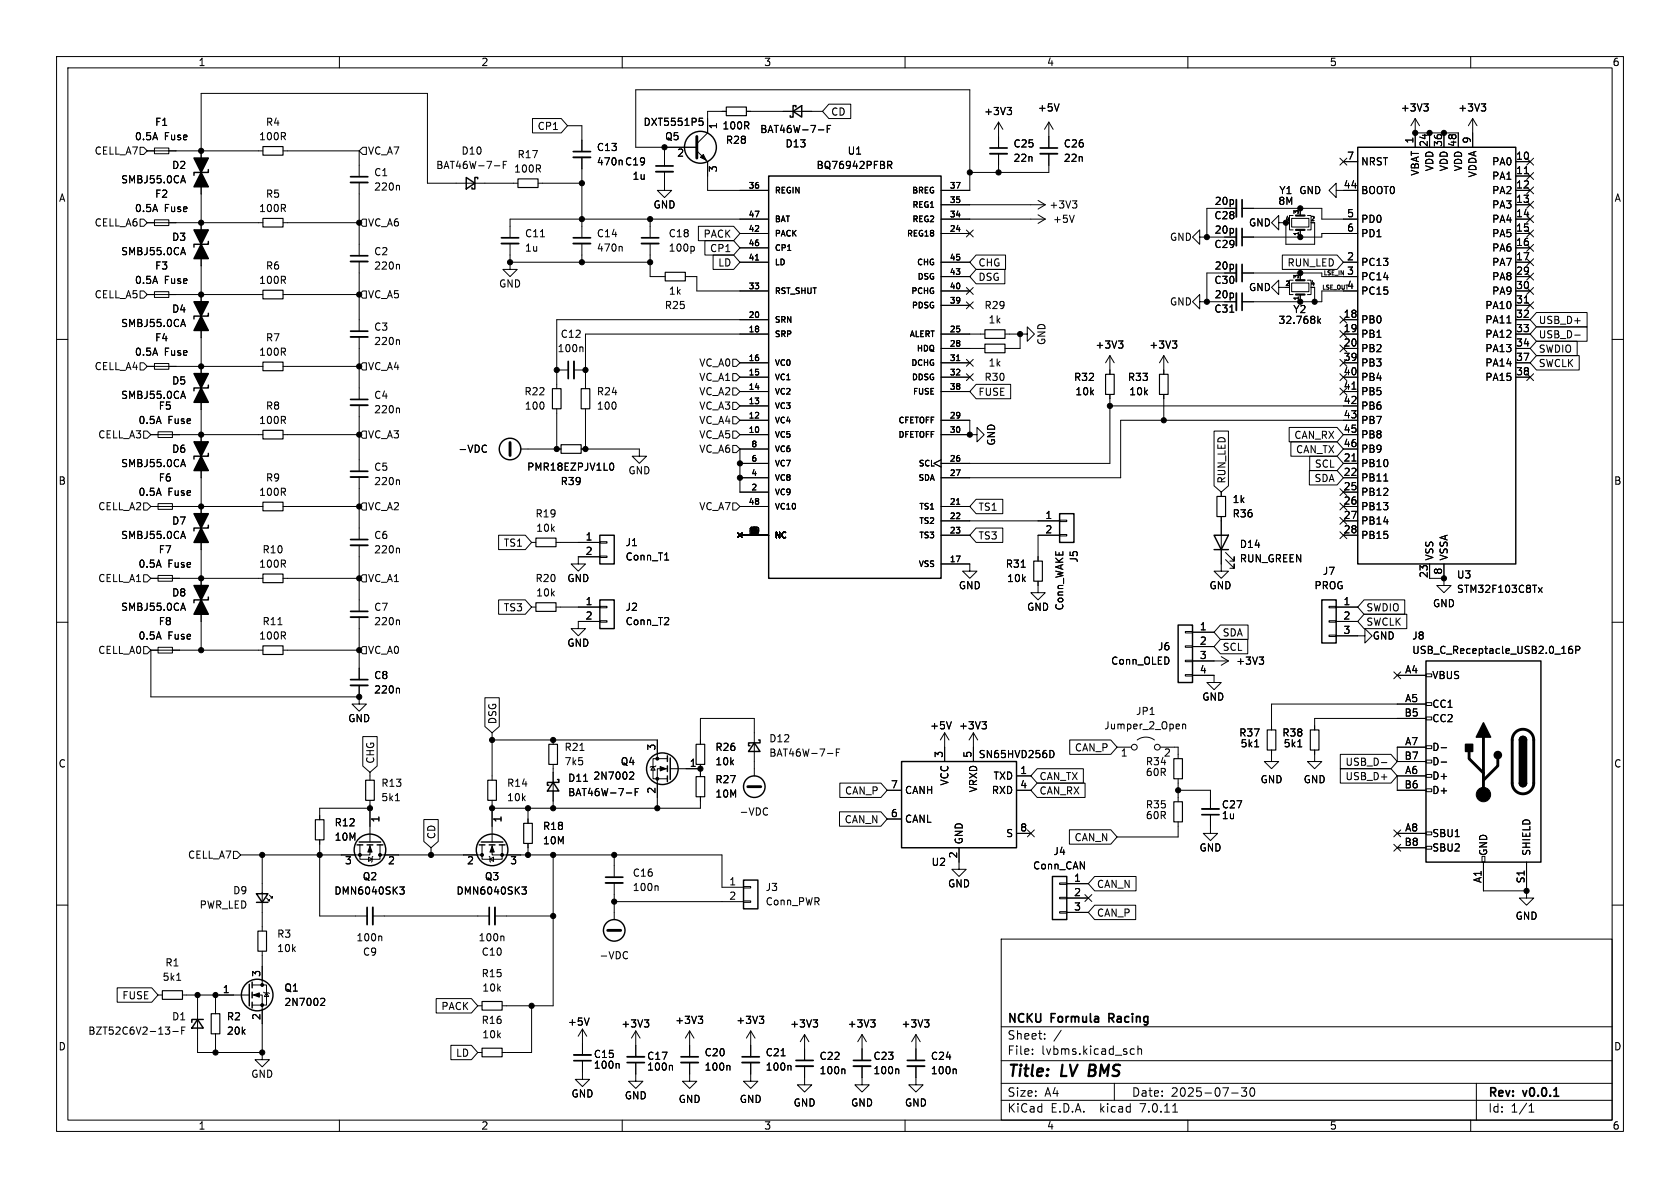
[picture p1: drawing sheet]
<svg xmlns="http://www.w3.org/2000/svg" width="297mm" height="210mm" viewBox="0 0 297 210" stroke-linecap="round" stroke-linejoin="round" font-family="sans-serif">
<defs><g id="words">
<g font-size="2.8">
<text x="178" y="190.9">Title:</text>
<text x="187.7" y="190.9">LV BMS</text>
</g>
<g font-size="2.1">
<text x="178" y="184">Sheet:</text>
<text x="178" y="181.2">NCKU</text>
<text x="185.9" y="181.2">Formula</text>
<text x="196.7" y="181.2">Racing</text>
<text x="178" y="186.7">File:</text>
<text x="184.1" y="186.7">lvbms.kicad_sch</text>
<text x="178" y="196.9">KiCad</text>
<text x="178" y="194.1">Size:</text>
<text x="184.7" y="194.1">A4</text>
<text x="185.7" y="196.9">E.D.A.</text>
<text x="194.6" y="196.9">kicad</text>
<text x="200" y="194.1">Date:</text>
<text x="201.8" y="196.9">7.0.11</text>
<text x="207" y="194.1">2025-07-30</text>
<text x="263" y="194.3">Rev:</text>
<text x="263" y="196.9">Id:</text>
<text x="267.1" y="196.9">1/1</text>
<text x="269.4" y="194.3">v0.0.1</text>
</g>
<g font-size="1.8">
<text x="35" y="11.9">1</text>
<text x="85" y="11.9">2</text>
<text x="135" y="11.9">3</text>
<text x="185" y="11.9">4</text>
<text x="235" y="11.9">5</text>
<text x="285" y="11.9">6</text>
<text x="27.3" y="22.5">F1</text>
<text x="46.9" y="22.5">R4</text>
<text x="94.9" y="23.2">CP1</text>
<text x="113.7" y="22.5">DXT5551P5</text>
<text x="127.1" y="22.9" transform="rotate(-90 127.1 22.9)">1</text>
<text x="127.6" y="23.1">100R</text>
<text x="134.3" y="23.7">BAT46W-7-F</text>
<text x="146.8" y="20.6">CD</text>
<text x="173.9" y="20.5">+3V3</text>
<text x="183.4" y="19.9">+5V</text>
<text x="247.5" y="19.9">+3V3</text>
<text x="257.7" y="19.9">+3V3</text>
<text x="16.6" y="27.5">CELL_A7</text>
<text x="23.8" y="25">0.5A</text>
<text x="29" y="25">Fuse</text>
<text x="45.7" y="25">100R</text>
<text x="65" y="27.5">VC_A7</text>
<text x="81.5" y="27.5">D10</text>
<text x="91.4" y="28.2">R17</text>
<text x="105.4" y="29.4">470n C19</text>
<text x="105.4" y="26.9">C13</text>
<text x="117.5" y="25">Q5</text>
<text x="119.6" y="28">2</text>
<text x="128.2" y="25.6">R28</text>
<text x="138.8" y="26.3">D13</text>
<text x="149.8" y="27.5">U1</text>
<text x="179.1" y="26.3">C25</text>
<text x="179.1" y="28.8">22n</text>
<text x="188" y="26.3">C26</text>
<text x="188" y="28.8">22n</text>
<text x="238.1" y="28.3">7</text>
<text x="240.5" y="29.4">NRST</text>
<text x="249.9" y="25.5" transform="rotate(-90 249.9 25.5)">1</text>
<text x="252.5" y="26.1" transform="rotate(-90 252.5 26.1)">24</text>
<text x="255" y="26.1" transform="rotate(-90 255 26.1)">36</text>
<text x="257.6" y="26.1" transform="rotate(-90 257.6 26.1)">48</text>
<text x="260.1" y="25.5" transform="rotate(-90 260.1 25.5)">9</text>
<text x="263.7" y="29.4">PA0</text>
<text x="267.9" y="28.3">10</text>
<text x="10.3" y="35.9">A</text>
<text x="21.3" y="32.6">SMBJ55.0CA</text>
<text x="27.3" y="35.2">F2</text>
<text x="30.3" y="30.1">D2</text>
<text x="46.9" y="35.2">R5</text>
<text x="66" y="31.3">C1</text>
<text x="66" y="33.9">220n</text>
<text x="77" y="30.1">BAT46W-7-F</text>
<text x="90.8" y="30.7">100R</text>
<text x="111.7" y="32">1u</text>
<text x="127.1" y="30.6" transform="rotate(-90 127.1 30.6)">3</text>
<text x="144.3" y="30.1">BQ76942PFBR</text>
<text x="226.1" y="34.5">Y1</text>
<text x="229.6" y="34.5">GND</text>
<text x="237.4" y="33.4">44</text>
<text x="240.5" y="34.5">BOOT0</text>
<text x="251.1" y="31.2" transform="rotate(-90 251.1 31.2)">VBAT</text>
<text x="253.6" y="30.4" transform="rotate(-90 253.6 30.4)">VDD</text>
<text x="256.1" y="30.4" transform="rotate(-90 256.1 30.4)">VDD</text>
<text x="258.7" y="30.4" transform="rotate(-90 258.7 30.4)">VDD</text>
<text x="261.2" y="31.5" transform="rotate(-90 261.2 31.5)">VDDA</text>
<text x="263.7" y="32">PA1</text>
<text x="263.7" y="34.5">PA2</text>
<text x="267.9" y="30.9">11</text>
<text x="267.9" y="33.4">12</text>
<text x="267.9" y="35.9">13</text>
<text x="285.3" y="35.9">A</text>
<text x="16.6" y="40.2">CELL_A6</text>
<text x="23.8" y="37.7">0.5A</text>
<text x="29" y="37.7">Fuse</text>
<text x="45.7" y="37.7">100R</text>
<text x="65" y="40.2">VC_A6</text>
<text x="115.4" y="37.1">GND</text>
<text x="185.4" y="37.1">+3V3</text>
<text x="186.1" y="39.6">+5V</text>
<text x="214.6" y="39">C28</text>
<text x="214.6" y="36.4">20p</text>
<text x="214.6" y="41.5">20p</text>
<text x="220.7" y="40.2">GND</text>
<text x="225.9" y="36.4">8M</text>
<text x="238.1" y="38.5">5</text>
<text x="238.1" y="41">6</text>
<text x="240.5" y="39.6">PD0</text>
<text x="263.7" y="37.1">PA3</text>
<text x="263.7" y="39.6">PA4</text>
<text x="267.9" y="38.5">14</text>
<text x="267.9" y="41">15</text>
<text x="21.3" y="45.3">SMBJ55.0CA</text>
<text x="27.3" y="47.9">F3</text>
<text x="30.3" y="42.8">D3</text>
<text x="46.9" y="47.9">R6</text>
<text x="66" y="45.3">C2</text>
<text x="66" y="47.9">220n</text>
<text x="92.7" y="44.7">1u</text>
<text x="92.7" y="42.1">C11</text>
<text x="105.4" y="44.7">470n</text>
<text x="105.4" y="42.1">C14</text>
<text x="118.1" y="44.7">100p</text>
<text x="118.1" y="42.1">C18</text>
<text x="124.3" y="42.2">PACK</text>
<text x="125.4" y="44.8">CP1</text>
<text x="126.9" y="47.3">LD</text>
<text x="172.9" y="47.3">CHG</text>
<text x="206.7" y="42.8">GND</text>
<text x="214.6" y="44">C29</text>
<text x="214.6" y="47.9">20p</text>
<text x="227.5" y="47.3">RUN_LED</text>
<text x="238.1" y="46.1">2</text>
<text x="240.5" y="47.2">PC13</text>
<text x="240.5" y="42.1">PD1</text>
<text x="263.7" y="42.1">PA5</text>
<text x="263.7" y="44.7">PA6</text>
<text x="263.7" y="47.2">PA7</text>
<text x="267.9" y="43.6">16</text>
<text x="267.9" y="46.1">17</text>
<text x="16.6" y="52.9">CELL_A5</text>
<text x="23.8" y="50.4">0.5A</text>
<text x="29" y="50.4">Fuse</text>
<text x="45.7" y="50.4">100R</text>
<text x="65" y="52.9">VC_A5</text>
<text x="88.1" y="51">GND</text>
<text x="118.2" y="52.3">1k</text>
<text x="172.9" y="49.8">DSG</text>
<text x="214.6" y="50.4">C30</text>
<text x="214.6" y="52.9">20p</text>
<text x="220.7" y="51.7">GND</text>
<text x="238.1" y="48.6">3</text>
<text x="238.1" y="51.2">4</text>
<text x="240.5" y="49.8">PC14</text>
<text x="240.5" y="52.3">PC15</text>
<text x="263.7" y="49.8">PA8</text>
<text x="263.7" y="52.3">PA9</text>
<text x="267.9" y="48.6">29</text>
<text x="267.9" y="51.2">30</text>
<text x="267.9" y="53.7">31</text>
<text x="21.3" y="58">SMBJ55.0CA</text>
<text x="30.3" y="55.5">D4</text>
<text x="66" y="58.7">C3</text>
<text x="99" y="59.9">C12</text>
<text x="117.4" y="54.8">R25</text>
<text x="173.9" y="54.8">R29</text>
<text x="174.7" y="57.4">1k</text>
<text x="206.7" y="54.2">GND</text>
<text x="214.6" y="55.5">C31</text>
<text x="225.9" y="57.5">32.768k</text>
<text x="228.5" y="55.5">Y2</text>
<text x="237.4" y="56.3">18</text>
<text x="237.4" y="58.8">19</text>
<text x="240.5" y="57.4">PB0</text>
<text x="240.5" y="59.9">PB1</text>
<text x="262.5" y="54.8">PA10</text>
<text x="262.5" y="57.4">PA11</text>
<text x="262.5" y="59.9">PA12</text>
<text x="267.9" y="56.3">32</text>
<text x="267.9" y="58.8">33</text>
<text x="271.9" y="57.5">USB_D+</text>
<text x="16.6" y="65.6">CELL_A4</text>
<text x="23.8" y="63.1">0.5A</text>
<text x="27.3" y="60.6">F4</text>
<text x="29" y="63.1">Fuse</text>
<text x="45.7" y="63.1">100R</text>
<text x="46.9" y="60.6">R7</text>
<text x="65" y="65.6">VC_A4</text>
<text x="66" y="61.2">220n</text>
<text x="98.5" y="62.5">100n</text>
<text x="123.5" y="65">VC_A0</text>
<text x="174.7" y="65">1k</text>
<text x="185" y="61.1" transform="rotate(-90 185 61.1)">GND</text>
<text x="193.6" y="61.8">+3V3</text>
<text x="203.1" y="61.8">+3V3</text>
<text x="237.4" y="61.3">20</text>
<text x="237.4" y="63.9">39</text>
<text x="240.5" y="62.5">PB2</text>
<text x="240.5" y="65">PB3</text>
<text x="262.5" y="62.5">PA13</text>
<text x="262.5" y="65">PA14</text>
<text x="267.9" y="61.3">34</text>
<text x="267.9" y="63.9">37</text>
<text x="271.9" y="65.1">SWCLK</text>
<text x="271.9" y="62.5">SWDIO</text>
<text x="271.9" y="60">USB_D-</text>
<text x="21.3" y="70.7">SMBJ55.0CA</text>
<text x="30.3" y="68.2">D5</text>
<text x="66" y="70.7">C4</text>
<text x="92.6" y="70.1">R22</text>
<text x="105.4" y="70.1">R24</text>
<text x="123.5" y="67.5">VC_A1</text>
<text x="123.5" y="70.1">VC_A2</text>
<text x="172.9" y="70.2">FUSE</text>
<text x="173.9" y="67.5">R30</text>
<text x="189.8" y="67.5">R32</text>
<text x="190" y="70.1">10k</text>
<text x="199.3" y="67.5">R33</text>
<text x="199.5" y="70.1">10k</text>
<text x="237.4" y="66.4">40</text>
<text x="237.4" y="69">41</text>
<text x="237.4" y="71.5">42</text>
<text x="240.5" y="67.5">PB4</text>
<text x="240.5" y="70.1">PB5</text>
<text x="262.5" y="67.5">PA15</text>
<text x="267.9" y="66.4">38</text>
<text x="17.3" y="77.7">CELL_A3</text>
<text x="24.4" y="75.2">0.5A</text>
<text x="28" y="72.6">F5</text>
<text x="29.7" y="75.2">Fuse</text>
<text x="45.7" y="75.2">100R</text>
<text x="46.9" y="72.6">R8</text>
<text x="65" y="77.7">VC_A3</text>
<text x="66" y="73.3">220n</text>
<text x="92.7" y="72.6">100</text>
<text x="105.4" y="72.6">100</text>
<text x="123.5" y="72.6">VC_A3</text>
<text x="123.5" y="77.7">VC_A5</text>
<text x="123.5" y="75.2">VC_A4</text>
<text x="228.7" y="77.8">CAN_RX</text>
<text x="237.4" y="74">43</text>
<text x="237.4" y="76.6">45</text>
<text x="240.5" y="72.6">PB6</text>
<text x="240.5" y="75.2">PB7</text>
<text x="240.5" y="77.7">PB8</text>
<text x="21.3" y="82.8">SMBJ55.0CA</text>
<text x="30.3" y="80.2">D6</text>
<text x="66" y="83.4">C5</text>
<text x="80.9" y="80.2">-VDC</text>
<text x="93.1" y="83.4">PMR18EZPJV1L0</text>
<text x="123.5" y="80.2">VC_A6</text>
<text x="176.1" y="78.9" transform="rotate(-90 176.1 78.9)">GND</text>
<text x="229" y="80.3">CAN_TX</text>
<text x="232.4" y="82.9">SCL</text>
<text x="237.4" y="81.7">21</text>
<text x="237.4" y="79.1">46</text>
<text x="240.5" y="82.8">PB10</text>
<text x="240.5" y="80.2">PB9</text>
<text x="10.3" y="85.9">B</text>
<text x="24.4" y="87.9">0.5A</text>
<text x="28" y="85.3">F6</text>
<text x="29.7" y="87.9">Fuse</text>
<text x="45.7" y="87.9">100R</text>
<text x="46.9" y="85.3">R9</text>
<text x="66" y="86">220n</text>
<text x="99" y="86">R39</text>
<text x="111" y="84">GND</text>
<text x="216.9" y="85.6" transform="rotate(-90 216.9 85.6)">RUN_LED</text>
<text x="217.8" y="89.1">1k</text>
<text x="232.3" y="85.4">SDA</text>
<text x="237.4" y="84.2">22</text>
<text x="237.4" y="86.7">25</text>
<text x="237.4" y="89.3">26</text>
<text x="240.5" y="85.3">PB11</text>
<text x="240.5" y="87.9">PB12</text>
<text x="285.3" y="85.9">B</text>
<text x="17.3" y="90.4">CELL_A2</text>
<text x="21.3" y="95.5">SMBJ55.0CA</text>
<text x="30.3" y="92.9">D7</text>
<text x="65" y="90.4">VC_A2</text>
<text x="66" y="95.5">C6</text>
<text x="94.6" y="91.7">R19</text>
<text x="94.7" y="94.2">10k</text>
<text x="103.4" y="95.6">1</text>
<text x="123.5" y="90.4">VC_A7</text>
<text x="172.9" y="90.5">TS1</text>
<text x="172.9" y="95.6">TS3</text>
<text x="184.7" y="91.8">1</text>
<text x="184.7" y="94.4">2</text>
<text x="217.8" y="91.7">R36</text>
<text x="237.4" y="91.8">27</text>
<text x="237.4" y="94.4">28</text>
<text x="240.5" y="90.4">PB13</text>
<text x="240.5" y="92.9">PB14</text>
<text x="240.5" y="95.5">PB15</text>
<text x="24.4" y="100.6">0.5A</text>
<text x="28" y="98">F7</text>
<text x="29.7" y="100.6">Fuse</text>
<text x="45.7" y="100.6">100R</text>
<text x="46.3" y="98">R10</text>
<text x="66" y="98">220n</text>
<text x="89" y="96.8">TS1</text>
<text x="103.4" y="98.2">2</text>
<text x="110.5" y="96.7">J1</text>
<text x="110.5" y="99.3">Conn_T1</text>
<text x="177.7" y="100.6">R31</text>
<text x="190.7" y="99.5" transform="rotate(-90 190.7 99.5)">J5</text>
<text x="219.1" y="99.6">RUN_GREEN</text>
<text x="219.1" y="97.1">D14</text>
<text x="233.8" y="101.8">J7</text>
<text x="253.6" y="99.2" transform="rotate(-90 253.6 99.2)">VSS</text>
<text x="255" y="101.7" transform="rotate(-90 255 101.7)">8</text>
<text x="256.1" y="99.2" transform="rotate(-90 256.1 99.2)">VSSA</text>
<text x="17.3" y="103.1">CELL_A1</text>
<text x="30.3" y="105.6">D8</text>
<text x="65" y="103.1">VC_A1</text>
<text x="94.6" y="103.1">R20</text>
<text x="94.7" y="105.6">10k</text>
<text x="100.2" y="103.1">GND</text>
<text x="103.4" y="107.1">1</text>
<text x="169.4" y="104.4">GND</text>
<text x="178" y="103.1">10k</text>
<text x="213.7" y="104.4">GND</text>
<text x="232.3" y="104.4">PROG</text>
<text x="237.4" y="107.1">1</text>
<text x="252.5" y="102.3" transform="rotate(-90 252.5 102.3)">23</text>
<text x="253.2" y="107.5">GND</text>
<text x="257.5" y="102.5">U3</text>
<text x="257.5" y="105">STM32F103C8Tx</text>
<text x="21.3" y="108.2">SMBJ55.0CA</text>
<text x="24.4" y="113.3">0.5A</text>
<text x="28" y="110.7">F8</text>
<text x="29.7" y="113.3">Fuse</text>
<text x="45.7" y="113.3">100R</text>
<text x="46.3" y="110.7">R11</text>
<text x="66" y="108.2">C7</text>
<text x="66" y="110.7">220n</text>
<text x="89" y="108.3">TS3</text>
<text x="103.4" y="109.6">2</text>
<text x="110.5" y="108.2">J2</text>
<text x="110.5" y="110.7">Conn_T2</text>
<text x="181.5" y="108.2">GND</text>
<text x="188.2" y="108" transform="rotate(-90 188.2 108)">Conn_WAKE</text>
<text x="212" y="111.5">1</text>
<text x="216.1" y="112.7">SDA</text>
<text x="237.4" y="109.6">2</text>
<text x="237.4" y="112.1">3</text>
<text x="241.5" y="110.8">SWCLK</text>
<text x="241.5" y="108.3">SWDIO</text>
<text x="242.6" y="113.3">GND</text>
<text x="249.6" y="113.3">J8</text>
<text x="17.3" y="115.8">CELL_A0</text>
<text x="65" y="115.8">VC_A0</text>
<text x="100.2" y="114.5">GND</text>
<text x="196.3" y="117.7">Conn_OLED</text>
<text x="204.6" y="115.2">J6</text>
<text x="212" y="114">2</text>
<text x="212" y="116.6">3</text>
<text x="212" y="119.1">4</text>
<text x="216.1" y="115.3">SCL</text>
<text x="218.4" y="117.7">+3V3</text>
<text x="248.3" y="119.1">A4</text>
<text x="249.6" y="115.8">USB_C_Receptacle_USB2.0_16P</text>
<text x="66" y="120.2">C8</text>
<text x="66" y="122.8">220n</text>
<text x="212.5" y="124.1">GND</text>
<text x="248.3" y="124.2">A5</text>
<text x="253.1" y="120.2">VBUS</text>
<text x="253.1" y="125.3">CC1</text>
<text x="61.5" y="127.9">GND</text>
<text x="87.9" y="128.1" transform="rotate(-90 87.9 128.1)">DSG</text>
<text x="135.9" y="131.4">D12</text>
<text x="164.3" y="129.1">+5V</text>
<text x="169.4" y="129.1">+3V3</text>
<text x="195.1" y="129.1">Jumper_2_Open</text>
<text x="200.7" y="126.6">JP1</text>
<text x="219" y="130.4">R37</text>
<text x="226.6" y="130.4">R38</text>
<text x="248.2" y="126.7">B5</text>
<text x="248.3" y="131.8">A7</text>
<text x="253.1" y="127.9">CC2</text>
<text x="10.3" y="135.9">C</text>
<text x="66.4" y="135.1" transform="rotate(-90 66.4 135.1)">CHG</text>
<text x="99.7" y="135.5">7k5</text>
<text x="99.7" y="132.9">R21</text>
<text x="109.6" y="135.5">Q4</text>
<text x="116" y="132.8" transform="rotate(-90 116 132.8)">3</text>
<text x="121.8" y="135.6">1</text>
<text x="126.4" y="135.5">10k</text>
<text x="126.4" y="132.9">R26</text>
<text x="135.9" y="134">BAT46W-7-F</text>
<text x="166.8" y="134.1" transform="rotate(-90 166.8 134.1)">3</text>
<text x="171.8" y="134.1" transform="rotate(-90 171.8 134.1)">5</text>
<text x="172.9" y="134.2">SN65HVD256D</text>
<text x="180.3" y="136.9">1</text>
<text x="189.9" y="133">CAN_P</text>
<text x="198" y="134.1">1</text>
<text x="202.5" y="135.5">R34</text>
<text x="202.5" y="137.4">60R</text>
<text x="205.7" y="134.1">2</text>
<text x="219.2" y="132.3">5k1</text>
<text x="226.8" y="132.3">5k1</text>
<text x="237.8" y="135.6">USB_D-</text>
<text x="248.2" y="134.4">B7</text>
<text x="248.3" y="136.9">A6</text>
<text x="253.1" y="132.9">D-</text>
<text x="253.1" y="135.5">D-</text>
<text x="285.3" y="135.9">C</text>
<text x="67.3" y="141.8">5k1</text>
<text x="67.3" y="139.3">R13</text>
<text x="89.5" y="141.8">10k</text>
<text x="89.5" y="139.3">R14</text>
<text x="100.3" y="140.9">BAT46W-7-F</text>
<text x="100.3" y="138.4">D11</text>
<text x="104.8" y="138">2N7002</text>
<text x="116" y="140.4" transform="rotate(-90 116 140.4)">2</text>
<text x="126.4" y="138.7">R27</text>
<text x="126.4" y="141.2">10M</text>
<text x="149.3" y="140.7">CAN_P</text>
<text x="157.4" y="139.4">7</text>
<text x="159.9" y="140.6">CANH</text>
<text x="167.9" y="139" transform="rotate(-90 167.9 139)">VCC</text>
<text x="172.9" y="140.2" transform="rotate(-90 172.9 140.2)">VRXD</text>
<text x="175.2" y="140.6">RXD</text>
<text x="175.5" y="138">TXD</text>
<text x="180.3" y="139.4">4</text>
<text x="183.7" y="140.7">CAN_RX</text>
<text x="183.7" y="138.1">CAN_TX</text>
<text x="202.5" y="143.1">R35</text>
<text x="215.9" y="143.1">C27</text>
<text x="222.8" y="138.7">GND</text>
<text x="230.4" y="138.7">GND</text>
<text x="237.8" y="138.1">USB_D+</text>
<text x="248.2" y="139.4">B6</text>
<text x="253.1" y="138">D+</text>
<text x="253.1" y="140.6">D+</text>
<text x="59.1" y="146.3">R12</text>
<text x="59.1" y="148.8">10M</text>
<text x="67.4" y="145.5" transform="rotate(-90 67.4 145.5)">1</text>
<text x="77.2" y="148.4" transform="rotate(-90 77.2 148.4)">CD</text>
<text x="89" y="145.5" transform="rotate(-90 89 145.5)">1</text>
<text x="95.9" y="146.9">R18</text>
<text x="95.9" y="149.5">10M</text>
<text x="130.6" y="144.4">-VDC</text>
<text x="149.2" y="145.7">CAN_N</text>
<text x="157.4" y="144.5">6</text>
<text x="159.9" y="145.6">CANL</text>
<text x="170.4" y="149.4" transform="rotate(-90 170.4 149.4)">GND</text>
<text x="177.8" y="148.2">S</text>
<text x="180.3" y="147.1">8</text>
<text x="189.9" y="148.9">CAN_N</text>
<text x="202.5" y="145">60R</text>
<text x="215.9" y="145">1u</text>
<text x="248.2" y="149.6">B8</text>
<text x="248.3" y="147.1">A8</text>
<text x="253.1" y="148.2">SBU1</text>
<text x="33.1" y="152">CELL_A7</text>
<text x="60.9" y="153.1">3</text>
<text x="64" y="155.8">Q2</text>
<text x="68.5" y="153.1">2</text>
<text x="82.5" y="153.1">2</text>
<text x="85.6" y="155.8">Q3</text>
<text x="90.1" y="153.1">3</text>
<text x="111.8" y="155.2">C16</text>
<text x="164.6" y="153.3">U2</text>
<text x="169.3" y="151.8" transform="rotate(-90 169.3 151.8)">2</text>
<text x="182.5" y="153.9">Conn_CAN</text>
<text x="186.1" y="151.4">J4</text>
<text x="189.8" y="156">1</text>
<text x="212" y="150.7">GND</text>
<text x="253.1" y="150.7">SBU2</text>
<text x="263.1" y="151.4" transform="rotate(-90 263.1 151.4)">GND</text>
<text x="270.7" y="151.4" transform="rotate(-90 270.7 151.4)">SHIELD</text>
<text x="35.2" y="160.8">PWR_LED</text>
<text x="41.1" y="158.3">D9</text>
<text x="59" y="158.3">DMN6040SK3</text>
<text x="80.6" y="158.3">DMN6040SK3</text>
<text x="111.8" y="157.7">100n</text>
<text x="128.8" y="156.6">1</text>
<text x="128.8" y="159.1">2</text>
<text x="135.3" y="157.7">J3</text>
<text x="135.3" y="160.2">Conn_PWR</text>
<text x="167.5" y="157.1">GND</text>
<text x="189.8" y="158.5">2</text>
<text x="189.8" y="161">3</text>
<text x="193.8" y="157.2">CAN_N</text>
<text x="262" y="156.2" transform="rotate(-90 262 156.2)">A1</text>
<text x="269.6" y="156.3" transform="rotate(-90 269.6 156.3)">S1</text>
<text x="48.9" y="166">R3</text>
<text x="62.9" y="166.6">100n</text>
<text x="84.5" y="166.6">100n</text>
<text x="193.8" y="162.2">CAN_P</text>
<text x="267.8" y="162.8">GND</text>
<text x="28.7" y="173.6">5k1</text>
<text x="29.1" y="171">R1</text>
<text x="46.1" y="172.8" transform="rotate(-90 46.1 172.8)">3</text>
<text x="48.9" y="168.5">10k</text>
<text x="64.1" y="169.1">C9</text>
<text x="85" y="172.9">R15</text>
<text x="85.1" y="169.1">C10</text>
<text x="105.9" y="169.8">-VDC</text>
<text x="21.5" y="176.8">FUSE</text>
<text x="39.3" y="175.6">1</text>
<text x="50.2" y="175.5">Q1</text>
<text x="50.2" y="178">2N7002</text>
<text x="77.9" y="178.8">PACK</text>
<text x="85.2" y="175.5">10k</text>
<text x="10.3" y="185.9">D</text>
<text x="15.5" y="183.1">BZT52C6V2-13-F</text>
<text x="30.3" y="180.6">D1</text>
<text x="40" y="180.6">R2</text>
<text x="40" y="183.1">20k</text>
<text x="46.1" y="180.4" transform="rotate(-90 46.1 180.4)">2</text>
<text x="85" y="181.2">R16</text>
<text x="85.2" y="183.7">10k</text>
<text x="100.3" y="181.5">+5V</text>
<text x="109.8" y="181.8">+3V3</text>
<text x="119.3" y="181.2">+3V3</text>
<text x="130.1" y="181.2">+3V3</text>
<text x="139.6" y="181.8">+3V3</text>
<text x="149.8" y="181.8">+3V3</text>
<text x="159.3" y="181.8">+3V3</text>
<text x="285.3" y="185.9">D</text>
<text x="44.3" y="190.7">GND</text>
<text x="80.5" y="187">LD</text>
<text x="104.9" y="189.1">100n</text>
<text x="104.9" y="187.2">C15</text>
<text x="114.3" y="189.5">100n</text>
<text x="114.3" y="187.6">C17</text>
<text x="124.5" y="189.5">100n</text>
<text x="124.5" y="186.9">C20</text>
<text x="135.3" y="189.5">100n</text>
<text x="135.3" y="186.9">C21</text>
<text x="144.8" y="190.1">100n</text>
<text x="144.8" y="187.6">C22</text>
<text x="154.3" y="190.1">100n</text>
<text x="154.3" y="187.6">C23</text>
<text x="164.5" y="190.1">100n</text>
<text x="164.5" y="187.6">C24</text>
<text x="100.9" y="194.2">GND</text>
<text x="110.4" y="194.5">GND</text>
<text x="119.9" y="195.2">GND</text>
<text x="130.7" y="195.2">GND</text>
<text x="140.2" y="195.8">GND</text>
<text x="150.4" y="195.8">GND</text>
<text x="159.9" y="195.8">GND</text>
<text x="35" y="199.9">1</text>
<text x="85" y="199.9">2</text>
<text x="135" y="199.9">3</text>
<text x="185" y="199.9">4</text>
<text x="235" y="199.9">5</text>
<text x="285" y="199.9">6</text>
</g>
<g font-size="1.4">
<text x="132.3" y="33.4">36</text>
<text x="136.9" y="34.4">REGIN</text>
<text x="161.1" y="34.4">BREG</text>
<text x="167.8" y="35.9">35</text>
<text x="167.8" y="33.4">37</text>
<text x="132.3" y="41">42</text>
<text x="132.3" y="38.5">47</text>
<text x="136.9" y="39.5">BAT</text>
<text x="161.2" y="39.5">REG2</text>
<text x="161.2" y="36.9">REG1</text>
<text x="167.8" y="41">24</text>
<text x="167.8" y="38.5">34</text>
<text x="132.3" y="46.1">41</text>
<text x="132.3" y="43.6">46</text>
<text x="136.9" y="47.1">LD</text>
<text x="136.9" y="42">PACK</text>
<text x="136.9" y="44.6">CP1</text>
<text x="160.2" y="42">REG18</text>
<text x="162" y="47.1">CHG</text>
<text x="167.8" y="46.1">45</text>
<text x="132.3" y="51.2">33</text>
<text x="136.9" y="52.2">RST_SHUT</text>
<text x="161" y="52.2">PCHG</text>
<text x="162.1" y="49.6">DSG</text>
<text x="167.8" y="53.7">39</text>
<text x="167.8" y="51.2">40</text>
<text x="167.8" y="48.6">43</text>
<text x="132.3" y="58.8">18</text>
<text x="132.3" y="56.3">20</text>
<text x="136.9" y="59.8">SRP</text>
<text x="136.9" y="57.3">SRN</text>
<text x="160.7" y="59.8">ALERT</text>
<text x="161.1" y="54.7">PDSG</text>
<text x="167.8" y="58.8">25</text>
<text x="132.3" y="63.9">16</text>
<text x="136.9" y="64.9">VC0</text>
<text x="161" y="64.9">DCHG</text>
<text x="162" y="62.3">HDQ</text>
<text x="167.8" y="61.3">28</text>
<text x="167.8" y="63.9">31</text>
<text x="132.3" y="71.5">13</text>
<text x="132.3" y="69">14</text>
<text x="132.3" y="66.4">15</text>
<text x="136.9" y="70">VC2</text>
<text x="136.9" y="67.4">VC1</text>
<text x="161.1" y="67.4">DDSG</text>
<text x="161.3" y="70">FUSE</text>
<text x="167.8" y="66.4">32</text>
<text x="167.8" y="69">38</text>
<text x="132.3" y="76.6">10</text>
<text x="132.3" y="74">12</text>
<text x="136.9" y="77.6">VC5</text>
<text x="136.9" y="75">VC4</text>
<text x="136.9" y="72.5">VC3</text>
<text x="158.7" y="75">CFETOFF</text>
<text x="158.7" y="77.6">DFETOFF</text>
<text x="167.8" y="74">29</text>
<text x="167.8" y="76.6">30</text>
<text x="132.7" y="81.7">6</text>
<text x="132.7" y="79.1">8</text>
<text x="136.9" y="82.7">VC7</text>
<text x="136.9" y="80.1">VC6</text>
<text x="162.3" y="82.7">SCL</text>
<text x="167.8" y="81.7">26</text>
<text x="132.3" y="89.3">48</text>
<text x="132.7" y="86.7">2</text>
<text x="132.7" y="84.2">4</text>
<text x="136.9" y="87.7">VC9</text>
<text x="136.9" y="85.2">VC8</text>
<text x="162.2" y="85.2">SDA</text>
<text x="167.8" y="89.3">21</text>
<text x="167.8" y="84.2">27</text>
<text x="132.3" y="94.4">11</text>
<text x="132.3" y="94.4">19</text>
<text x="136.9" y="95.4">NC</text>
<text x="136.9" y="90.3">VC10</text>
<text x="162.4" y="90.3">TS1</text>
<text x="162.4" y="92.8">TS2</text>
<text x="162.4" y="95.4">TS3</text>
<text x="167.8" y="91.8">22</text>
<text x="167.8" y="94.4">23</text>
<text x="162.3" y="100.4">VSS</text>
<text x="167.8" y="99.4">17</text>
</g>
<g font-size="1.1">
<text x="227.1" y="39.1">4</text>
<text x="229.6" y="41.8" transform="rotate(-90 229.6 41.8)">1</text>
<text x="229.6" y="38" transform="rotate(-90 229.6 38)">3</text>
<text x="231.6" y="39.1">2</text>
<text x="227.1" y="50.5">2</text>
<text x="229.6" y="53.2" transform="rotate(-90 229.6 53.2)">1</text>
<text x="229.6" y="49.4" transform="rotate(-90 229.6 49.4)">3</text>
<text x="231.6" y="50.5">4</text>
</g>
<g font-size="1">
<text x="233.7" y="51.2">LSE_OUT</text>
<text x="233.9" y="48.7">LSE_IN</text>
</g>
</g></defs>
<g fill="none" stroke="#000" stroke-width=".18">
<path d="M10 10h277v190h-277zM12 12h273v186h-273zM60 10v2M110 10v2M128.4 19.7h-3.3v3.8l-1.9 1.9M132 19.7h13.4M146.5 18.4h3.9v2.6h-3.9l-1.1-1.3zM160 10v2M178 19h.8l-.4 .5M178.6 19.5l.2 .2v.3l-.2 .3M187.2 18.4l-.4 1.2M210 10v2"/>
<path d="M251.7 18.4h.8l-.4 .4M252.2 18.8l.3 .3v.3l-.3 .2M260 10v2M261.9 18.4h.7l-.4 .4M262.4 18.8l.2 .3v.3l-.2 .2M24.8 26h.6l.6 .7-.6 .6h-.6zM24.8 38.7h.6l.6 .7-.6 .6h-.6zM26 39.4h20.5M26 26.7h20.5M27.3 38.9h2.5v1h-2.5zM27.3 26.2h2.5v1h-2.5zM32.1 32h.6"/>
<path d="M32.4 31.1l.4 1.2M50 39.4h13.5M50 26.7h13.5M63.5 26.7v4.5M63.5 32.3v12.9M64.1 38.7h.7v1.3h-.7l-.6-.6zM64.1 26h.7v1.3h-.7l-.6-.6zM70.4 32.8l.2 .1v.7M87.4 29.3h1M89 29.1h.4M89.6 28.5h-.6v1.3M91.6 32.4h-16v-15.9h-40v98.4"/>
<path d="M94.1 21h5.1l1.1 1.2-1.1 1.3h-5.1zM95.1 32.4h7.8M100.3 22.2h2.6v4.6M102.9 27.8v14.2M114.9 38.7v3.3M117.5 30.4v3.3h1.2l-1.2 1.2-1.3-1.2h1.3M117.5 26v3.3M123.2 26.7l1.9 1.9v5.1h10.8M123.2 26h-10.8v-10.1h59v17.8h-5M123.6 20.9h.6M123.8 21.4h.3l.2 .2-.1 .4-.4 .2M135.9 38.7h-45.7v3.3"/>
<path d="M144.7 23h.9M146.2 22.8h.5M146.9 22.2h-.7v1.2M156.9 28.5h.5l.3 .3-.2 .3-.6 .1M157.2 29.2l.5 .6M166.4 36.2h18.4M166.4 38.7h18.4M176.5 21.6v4.6M176.5 27.2v3.3M176.5 21.6l-.7 1.3M176.5 21.6l.8 1.3M183.5 38l1.3 .7"/>
<path d="M183.5 35.4l1.3 .8M184.8 38.7l-1.3 .8M184.8 36.2l-1.3 .8M185.4 21.6v4.6M185.4 27.2v3.3h-14M185.4 21.6l-.7 1.3M185.4 21.6l.8 1.3M189.6 35.5h.8l-.5 .5M189.9 38l-.4 1.3M190.1 36l.3 .2v.3l-.3 .3M218.6 36.8h-5.2v5.1M219.6 36.8h14.1v1.9h6.3"/>
<path d="M226.1 39.4v-1.3l-1.3 1.3 1.3 1.2v-1.2h1.2v3.8h5.1v-3.8M228.3 38.6h3.1v1.5h-3.1zM228.6 38.1h-.6v2.5h.6M229.9 36.8v1.3M231.1 38.1h.7v2.5h-.7M236.2 33.7v-1.3l-1.3 1.3 1.3 1.2v-1.2h3.8M236.9 28l1.2 1.2M237.5 28.6h2.5M238.1 28l-1.2 1.2M250.2 21v5M250.2 23.5h7.6v2.5M250.2 21l-.8 1.2"/>
<path d="M250.2 21l.8 1.2M252.7 23.5v2.5M255.3 23.5v2.5M260.3 21v5M260.3 21l-.7 1.2M260.3 21l.8 1.2M268 28.6h2.5M268 31.1h2.5M268 33.7h2.5M268 36.2h2.5M268 38.7h2.5M269.5 30.7h.7"/>
<path d="M269.9 38.1l1.2 1.2M269.9 28l1.2 1.2M269.9 30.5l1.2 1.2M269.9 33l1.2 1.3M269.9 35.6l1.2 1.2M271.1 33l-1.2 1.3M271.1 30.5l-1.2 1.2M271.1 28l-1.2 1.2M271.1 35.6l-1.2 1.2M271.1 38.1l-1.2 1.2M10 60h2M24.8 51.4h.6l.6 .7-.6 .6h-.6z"/>
<path d="M26 52.1h20.5M27.3 51.6h2.5v1h-2.5zM32.1 57.4h.6M32.1 44.7h.6M32.4 56.5l.4 1.2M32.4 43.8l.4 1.2M50 52.1h13.5M63.5 46.2v12.3M63.5 59.6v11M64.1 51.4h.7v1.3h-.7l-.6-.6zM70.4 46.7l.2 .2v.7M90.2 46.4v1.2h1.2l-1.2 1.3-1.3-1.3h1.3"/>
<path d="M90.2 46.4h24.7M90.2 43.1v3.3M95.5 41.9h.8M102.9 43.1v3.3M109.8 43.6l.2 .1v.7M114.9 43.1v5.8h2.7M121.2 48.9h2v2.5h12.7M122.5 43.6l.3 .2v.4l-.3 .2M123.5 40h6.2l1.1 1.3-1.1 1.2h-6.2zM124.6 42.5h5.1l1.1 1.3-1.1 1.3h-5.1zM126.1 45.1h3.6l1.1 1.3-1.1 1.2h-3.6zM130.8 41.3h5.1"/>
<path d="M130.8 43.8h5.1M130.8 46.4h5.1M133.5 46h.6M135.9 56.5h-37.5v12.2M135.9 59.1h-32.4v9.6M166.4 41.3h5M166.4 46.4h5M166.4 59.1h7.7M166.4 48.9h5M166.4 51.4h5M166.4 54h5M170.8 40.7l1.3 1.2"/>
<path d="M170.8 50.8l1.3 1.2M170.8 53.4l1.3 1.2M172.1 53.4l-1.3 1.2M172.1 40.7l-1.3 1.2M172.1 50.8l-1.3 1.2M172.6 47.6h5v2.6h-5l-1.2-1.3zM172.6 45.1h5.2v2.5h-5.2l-1.2-1.2zM177.7 59.1h2.6M180.3 59.1h1.3v-1.3l1.3 1.3-1.3 1.2v-1.2M180.3 59.1v2.5h-2.6M212.1 53.3v-1.2l-1.3 1.2 1.3 1.3v-1.3h1.3M212.1 41.9v-1.3l-1.3 1.3 1.3 1.3v-1.3h1.3"/>
<path d="M213.4 53.3h5.2M213.4 41.9h5.2M217.4 55.2h.7M218.6 48.3h-5.2v5M219.6 48.3h14.1M226.1 50.8v-1.3l-1.3 1.3 1.3 1.3v-1.3h1.2M226.7 45.1h9.7l1.1 1.3-1.1 1.2h-9.7zM228.3 50h3.1v1.6h-3.1zM228.6 49.5h-.6v2.6h.6M229.9 40.6v1.3M229.9 48.3v1.2M229.9 52.1v1.2"/>
<path d="M231.1 49.5h.7v2.6h-.7M232.4 50.8v2.5M233 55.9v1.3M233.1 56.7l.4 .5M233.5 56.3l-.5 .5M233.7 48.9h6.3M236.9 58.4l1.2 1.3M236.9 55.9l1.2 1.2M237.5 46.4h2.5M237.5 56.5h2.5M237.5 59.1h2.5M238.1 58.4l-1.2 1.3"/>
<path d="M238.1 55.9l-1.2 1.2M240 51.4h-6.3v1.9h-14.1M240 41.3h-6.3v.6h-14.1M266.4 57.1h.7M268 41.3h2.5M268 43.8h2.5M268 46.4h2.5M268 56.5h2.5M268 59.1h2.5M268 48.9h2.5M268 51.4h2.5M268 54h2.5"/>
<path d="M269.5 53.6h.7M269.9 53.4l1.2 1.2M269.9 50.8l1.2 1.2M269.9 40.7l1.2 1.2M269.9 43.2l1.2 1.2M269.9 45.7l1.2 1.3M269.9 48.3l1.2 1.2M271.1 53.4l-1.2 1.2M271.1 50.8l-1.2 1.2M271.1 40.7l-1.2 1.2M271.1 43.2l-1.2 1.2M271.1 45.7l-1.2 1.3"/>
<path d="M271.1 48.3l-1.2 1.2M271.6 57.8h9v2.5h-9l-1.1-1.2zM271.6 55.2h9v2.6h-9l-1.1-1.3zM278.4 59.2h1M285 60h2M24.8 64.1h.6l.6 .7-.6 .6h-.6zM25.4 76.2h.6l.7 .6-.7 .7h-.6zM26 64.8h20.5M26.7 76.8h19.8M27.3 64.3h2.5v1h-2.5zM27.9 76.3h2.6v1h-2.6zM32.1 70.1h.6"/>
<path d="M32.4 69.2l.4 1.2M50 64.8h13.5M50 76.8h13.5M63.5 71.6v11.7M64.1 76.2h.7v1.3h-.7l-.6-.7zM64.1 64.1h.7v1.3h-.7l-.6-.6zM70.4 60.1l.2 .1v.7M70.4 72.1l.2 .2v.7M85.8 78.7l.2 .1M86 79.8l-.2 .2M92.1 79.4h7.1M98.4 65.4h2.1"/>
<path d="M98.4 72.3v7.1M101.5 65.4h2M102.7 79.4h10.3v1.2h1.3l-1.3 1.3-1.2-1.3h1.2M102.9 61.3l.2 .2v.7M103.5 72.3v7.1M129.5 66h.7l.6 .7-.6 .6h-.7zM129.5 63.5h.7l.6 .6-.6 .7h-.7zM129.5 71.1h.7l.6 .7-.6 .6h-.7zM129.5 68.6h.7l.6 .6-.6 .7h-.7zM129.5 76.2h.7l.6 .6-.6 .7h-.7zM129.5 73.7h.7l.6 .6-.6 .6h-.7zM129.5 78.7h.7l.6 .7-.6 .6h-.7z"/>
<path d="M130.8 76.8h5.1M130.8 79.4v7.6h5.1M130.8 64.1h5.1M130.8 66.7h5.1M130.8 69.2h5.1M130.8 71.8h5.1M130.8 74.3h5.1M130.8 79.4h5.1M166.4 76.8h5M166.4 61.6h7.7M166.4 64.1h5M166.4 66.7h5"/>
<path d="M166.4 69.2h5M166.4 74.3h5v2.5M169.1 63.7h.6M170.8 66.1l1.3 1.2M170.8 63.5l1.3 1.2M171.4 76.8h1.3v-1.2l1.3 1.2-1.3 1.3v-1.3M172.1 66.1l-1.3 1.2M172.1 63.5l-1.3 1.2M172.6 67.9h6.1v2.6h-6.1l-1.2-1.3zM196.2 69.7v12.2h-29.8M196.2 71.8h43.8M196.2 62.9l-.7 1.2"/>
<path d="M196.2 62.9v3.3M196.2 62.9l.8 1.2M197.7 60.3h.8l-.4 .5M198.3 60.8l.2 .2v.3l-.2 .2M205.7 62.9v3.3M205.7 69.7v4.6M205.7 62.9l-.7 1.2M205.7 62.9l.8 1.2M207.3 60.3h.7l-.4 .5M207.8 60.8l.2 .2v.3l-.2 .2M214.6 76.2h2.6v9.7l-1.3 1.1-1.3-1.1zM227.9 75.6h8.5l1.1 1.2-1.1 1.3h-8.5z"/>
<path d="M228.2 78.1h8.2l1.1 1.3-1.1 1.2h-8.2zM236.9 66.1l1.2 1.2M236.9 63.5l1.2 1.2M236.9 61l1.2 1.2M236.9 68.6l1.2 1.2M237.5 76.8h2.5M237.5 61.6h2.5M237.5 64.1h2.5M237.5 66.7h2.5M237.5 69.2h2.5M237.5 79.4h2.5M238.1 66.1l-1.2 1.2"/>
<path d="M238.1 63.5l-1.2 1.2M238.1 61l-1.2 1.2M238.1 68.6l-1.2 1.2M239 68.8h.7M240 74.3h-41.9v10.2h-31.7M268 61.6h2.5M268 64.1h2.5M268 66.7h2.5M269.9 66.1l1.2 1.2M271.1 66.1l-1.2 1.2M271.6 62.9h7.6v2.5h-7.6l-1.1-1.3zM271.6 60.3h7.2v2.6h-7.2l-1.1-1.3z"/>
<path d="M25.4 88.9h.6l.7 .6-.7 .7h-.6zM26.7 89.5h19.8M27.9 89h2.6v1h-2.6zM32.1 94.8h.6M32.1 82.1h.6M32.4 93.9l.4 1.3M32.4 81.2l.4 1.3M50 89.5h13.5M63.5 84.3v11.1M63.5 96.4v11.7M64.1 88.9h.7v1.3h-.7l-.6-.7zM70.4 84.8l.2 .2v.7"/>
<path d="M70.4 96.9l.2 .2v.6M88.1 94.6h4.8l1.1 1.3-1.1 1.3h-4.8zM94 95.9h.7M98.3 95.9h7.7M106 98.3h1.3v.3h-1.3zM106 95.8h1.3v.2h-1.3zM106 98.4h-3.8v1.3h1.3l-1.3 1.3-1.2-1.3h1.2M107.9 81.9h.2a.68 .68 0 0 1 .4 .6 .68 .68 0 0 1-.4 .6h-.2M117.5 99h.7M129.5 88.9h.7l.6 .6-.6 .7h-.7zM130.4 94.2l.8 .8M130.8 89.5h5.1"/>
<path d="M130.8 81.9h5.1M130.8 84.5h5.1M130.8 94.6h5.1M131.2 94.2l-.8 .8M166.4 99.7h5v1.3h1.3l-1.3 1.2-1.2-1.2h1.2M166.4 81.3l-1.3 .6 1.3 .7M166.4 89.5h5M166.4 92.1h20.9M166.4 94.6h5M169.1 89.1h.6M172.6 88.3h4.7v2.5h-4.7l-1.2-1.3zM172.6 93.3h4.7v2.6h-4.7l-1.2-1.3z"/>
<path d="M187.3 94.5h1.3v.2h-1.3zM187.3 91.9h1.3v.3h-1.3zM187.3 94.6h-3.8v4.6M215.9 91.3v9.7h1.3l-1.3 1.2-1.3-1.2h1.3M215.9 87v.8M216.7 98.9l1.5 1.6v-.8v.8h-.8M216.7 97.7l1.5 1.5v-.8v.8h-.8M231.5 83.2h4.9l1.1 1.3-1.1 1.2h-4.9zM231.5 80.6h4.9l1.1 1.3-1.1 1.3h-4.9zM236.9 94l1.2 1.2M236.9 91.5l1.2 1.2M236.9 88.9l1.2 1.2"/>
<path d="M236.9 86.4l1.2 1.2M237.5 89.5h2.5M237.5 81.9h2.5M237.5 84.5h2.5M237.5 87h2.5M237.5 92.1h2.5M237.5 94.6h2.5M238.1 86.4l-1.2 1.2M238.1 94l-1.2 1.2M238.1 91.5l-1.2 1.2M238.1 88.9l-1.2 1.2M239 81.5h.7"/>
<path d="M244.6 85h.8M252.7 99.7v2.5h2.6M255.3 99.7v2.5M10 110h2M25.4 101.6h.6l.7 .6-.7 .7h-.6zM25.4 114.3h.6l.7 .6-.7 .7h-.6zM26.7 102.2h19.8M26.7 114.9h19.8M26.7 114.9v8.3h36.8M27.9 101.7h2.6v1h-2.6zM27.9 114.4h2.6v1h-2.6zM32.1 107.5h.6"/>
<path d="M32.4 106.6l.4 1.3M49.1 110.4h.8M50 102.2h13.5M50 114.9h13.5M63.5 109.1v11M64.1 114.3h.7v1.3h-.7l-.6-.7zM64.1 101.6h.7v1.3h-.7l-.6-.7zM70.4 109.6l.2 .2v.6M88.1 106h4.8l1.1 1.3-1.1 1.3h-4.8zM94 107.3h.7M98.3 107.3h7.7M106 109.7h1.3v.3h-1.3z"/>
<path d="M106 107.2h1.3v.2h-1.3zM106 109.9h-3.8v1.2h1.3l-1.3 1.3-1.2-1.3h1.2M180.5 100.3h.8M183.5 102.7v2.1h1.3l-1.3 1.2-1.3-1.2h1.3M209.5 119.3h1.3v.2h-1.3zM209.5 116.7h1.3v.3h-1.3zM209.5 114.2h1.3v.2h-1.3zM209.5 111.6h1.3v.3h-1.3zM210.8 119.4h3.8v1.3h1.3l-1.3 1.2-1.2-1.2h1.2M210.8 116.8h6.4M210.8 111.8h3.8M210.8 114.3h3.8"/>
<path d="M215.7 113h4.9v2.6h-4.9l-1.1-1.3zM215.7 110.5h4.9v2.5h-4.9l-1.1-1.2zM215.9 116.1l1.3 .7M217.2 116.8l-1.3 .8M222.6 116.1h.8l-.4 .5M223.1 116.6l.3 .3v.3l-.3 .2M234.9 112.3h1.3v.2h-1.3zM234.9 109.7h1.3v.3h-1.3zM234.9 107.2h1.3v.2h-1.3zM236.2 112.4h5.1v-1.3l1.3 1.3-1.3 1.3v-1.3M236.2 107.3h3.8M236.2 109.9h3.8"/>
<path d="M241.1 108.6h7.6v2.5h-7.6l-1.1-1.2zM241.1 106h7.2v2.6h-7.2l-1.1-1.3zM246.4 118.8l1.2 1.2M247 119.4h5.1M247.6 118.8l-1.2 1.2M252.1 119.1h1v.5h-1zM255.3 102.2v1.3h1.2l-1.2 1.3-1.3-1.3h1.3M272 103.9l.6 .8M272.6 103.9l-.6 .8M277.9 114.2l-.4 .1a.86 .86 0 0 0 0 1.2l.5-.1v-.4l-.2-.3-.4 .1-.1 .2M278.6 114.9l.6-.1 .1-.1-.1-.3-.6-.2v1.3M285 110h2"/>
<path d="M63.5 123.2v1.3h1.3l-1.3 1.2-1.3-1.2h1.3M63.5 121.2v2M64.1 130.2h2.6v5.2l-1.3 1.1-1.3-1.1zM65.4 136.5v1.4M70.4 121.7l.2 .1v.7M85.7 123.3h2.6v5.1l-1.3 1.1-1.3-1.1zM87 130.8h29.2v3.3M87 129.5v8.4M97.8 130.8v.8M97.8 135.1v7.8M102.5 132.7h.8M103.2 138.1h.7"/>
<path d="M111.5 136.5h.4l.1 .3-.7 .9h.7M112.3 140h.4M112.9 139.4h-.6v1.3M115.4 135.5l.4 .6h-.7zM116 135.4l-.2 .1h-.7l-.2 .1M118 135.9h-1.8v7M118 134.1h-2.6v3.6h2.6M118.5 135.9h5.3M123.8 131.6v-4.6h9.5v10.2M123.8 135.1v2.2M146.3 133.2h.9M147.9 133h.4"/>
<path d="M148.5 132.4h-.6v1.3M148.5 138.4h7.2l1.1 1.3-1.1 1.3h-7.2zM156.8 139.7h2.6M167 129.5l-.8 1.3M167 129.5v5.1M167 129.5l.8 1.3M168.2 127.6l-.4 1.2M172.1 129.5l-.8 1.3M172.1 129.5v5.1M172.1 129.5l.7 1.3M173.6 127.6h.8l-.4 .5M174.1 128.1l.3 .2v.3l-.3 .2"/>
<path d="M179.7 137.2h2.5M179.7 139.7h2.5M183.4 138.4h8.4v2.6h-8.4l-1.2-1.3zM183.4 135.9h8.1v2.5h-8.1l-1.2-1.2zM185.6 132.7a.64 .64 0 0 1 .7 .6 .64 .64 0 0 1-.7 .6M189.1 130.8h7.3l1.1 1.3-1.1 1.3h-7.3zM197.5 132.1h2.5M201 130.8a2.54 2.54 0 0 1 3.1 0M205.1 132.1h3.2v2M208.3 139.7h5.7v3.3M208.3 137.7v4M209.1 128v.8"/>
<path d="M209.1 128.1l.1-.1 .3 .1 .1 .7M221.8 132h.7M224.8 132.6v2h1.3l-1.3 1.3-1.3-1.3h1.3M229.4 132h.8M232.4 132.6v2h1.3l-1.3 1.3-1.3-1.3h1.3M236.9 133.3h9l1.1 1.3-1.1 1.3h-9zM236.9 135.9h9l1.1 1.3-1.1 1.2h-9zM244.2 134.8h1M247 137.2h5.1M247 137.2v2.5h5.1M247 134.6h5.1M252.1 139.4h1v.6h-1z"/>
<path d="M252.1 136.9h1v.5h-1zM252.1 134.4h1v.5h-1zM252.1 131.8h1v.5h-1zM252.1 126.7h1v.6h-1zM252.1 124.2h1v.5h-1zM252.1 124.5h-27.3v4.5M252.1 127h-19.7v2M252.1 132.1h-5.1v2.5M254.8 132.2h1M254.8 134.7h1M10 160h2M41.3 150.5h.6l.6 .6-.6 .7h-.6z"/>
<path d="M46.4 151.1v13.5M47.1 158.8l.5 .5v-.3v.3h-.2M47.6 158.2l.5 .6v-.3v.3h-.2M56.5 148.5v13.4h8.4M63.6 149.4v2.5h3.6v-2.5M65.2 151.5l.6 .4-.6 .4zM65.4 149.4v1.7h-22.9M65.4 142.9h-8.9v2M65.4 141.5v7.3M65.9 151.4l-.1 .1v.8l-.1 .1M67.2 151.1h18M69.9 141.5h.7"/>
<path d="M70.7 156.8h.8l-.5 .5 .4 .1 .1 .4-.3 .3h-.4M74.9 144.9h2.6v3.8l-1.3 1.2-1.3-1.2zM76.2 149.9v1.2M85.2 149.4v2.5h3.6v-2.5M86.5 151.4l.1 .1v.8l.1 .1M86.6 151.9l.6-.4v.8zM87 149.4v1.7h40.6v5.7h3.8M87 141.5v7.3M92.3 156.8h.7l-.4 .5 .4 .1v.4l-.2 .3h-.4M93.3 142.9v2.6M93.3 149.1v2M97.8 151.1v26.7h-9"/>
<path d="M108.6 151.1v4M108.6 156.1v6.5M108.6 159.4h22.8M110.7 140.2h1M116.2 156.6l.1 .2v.6M123.8 140.8v2.1h-36.8M131.4 159.3h1.3v.2h-1.3zM131.4 156.7h1.3v.3h-1.3zM135.5 142.8l.2 .1M135.7 144l-.2 .1M148.4 143.5h7.3l1.1 1.3-1.1 1.3h-7.3zM156.8 144.8h2.6"/>
<path d="M169.5 149.9v3.8h1.3l-1.3 1.2-1.2-1.2h1.2M179.7 147.3h2.5M181.6 146.7l1.3 1.2M182.9 146.7l-1.3 1.2M187.3 158.6h1.3v.3h-1.3zM187.3 156.1h1.3v.2h-1.3zM188.6 156.2h3.8M188.6 158.8h3.8M189.1 146.7h7.3l1.1 1.3-1.1 1.2h-7.3zM191.8 158.1l1.2 1.3M193 158.1l-1.2 1.3M193.5 154.9h7.3v2.6h-7.3l-1.1-1.3z"/>
<path d="M208.3 145.3v2.7h-10.8M214 144v3.3h1.3l-1.3 1.3-1.3-1.3h1.3M246.4 149.3l1.2 1.2M246.4 146.7l1.2 1.2M247 147.3h5.1M247 149.9h5.1M247.6 149.3l-1.2 1.2M247.6 146.7l-1.2 1.2M252.1 149.6h1v.5h-1zM252.1 147.1h1v.5h-1zM262 151.4h.5v1h-.5zM262.3 152.4v5.1h7.6"/>
<path d="M269.9 157.5v1.3h1.2l-1.2 1.2-1.3-1.2h1.3M269.9 152.4v5.1M285 160h2M20.7 174.6h6.1l1.1 1.3-1.1 1.3h-6.1zM27.9 175.9h.8M31.2 173.3h.8M32.3 175.9h11.8M34.9 175.9v10.2h11.5M38.1 175.9v3.3M44.6 175.9h1.8v10.2M44.6 174.1h2.5v3.6h-2.5M46.4 168.1v6"/>
<path d="M46.6 175.4l.1 .1h.8l.1 .1M47.1 175.5l.4 .6h-.8zM56.9 176.5h.4l.1 .3-.8 .9h.8M65.9 161.9h20.6M67.3 165.5l.2 .1v.7M77.1 176.5h6.2l1.2 1.3-1.2 1.3h-6.2zM84.5 177.8h.7M87.5 161.9h10.3M88.9 165.5l.2 .1v.7M94 177.8v8.3h-5.2M104.2 180l-.5 1.2M110.7 168.2l.2 .1"/>
<path d="M110.9 169.4l-.2 .1M123.4 179.6h.8l-.4 .5M134.2 179.6h.8l-.4 .5M177 166h108v32h-108zM187.3 161.2h1.3v.2h-1.3zM188.6 161.3h3.8M193.5 160h7.3v2.6h-7.3l-1.1-1.3zM30.6 182.3h.9M32.1 182.2h.4M32.7 181.6h-.6v1.2M38.1 182.8v3.3M46.4 186.1v1.2h1.2l-1.2 1.3-1.3-1.3h1.3"/>
<path d="M60 198v2M79.7 184.8h3.6l1.2 1.3-1.2 1.2h-3.6zM84.5 186.1h.7M103 187.5v3.3h1.2l-1.2 1.3-1.3-1.3h1.3M103 181.9v4.6M103 181.9l-.8 1.3M103 181.9l.7 1.3M109.3 188l.2 .2v.6M110 198v2M112.4 187.8v3.3h1.3l-1.3 1.3-1.3-1.3h1.3M112.4 182.2l-.8 1.3M112.4 182.2v4.6"/>
<path d="M112.4 182.2l.8 1.3M113.9 180.3h.8l-.4 .5M114.5 180.8l.2 .2v.3l-.2 .3M118.7 188.3l.2 .2v.7M121.9 187.8v3.3h1.3l-1.3 1.3-1.3-1.3h1.3M121.9 182.2l-.7 1.3M121.9 182.2v4.6M121.9 182.2l.8 1.3M124 180.1l.2 .3v.3l-.2 .2M128.9 188.3l.1 .2v.7M132.7 187.8v3.3h1.3l-1.3 1.3-1.3-1.3h1.3M132.7 182.2v4.6"/>
<path d="M132.7 182.2l-.7 1.3M132.7 182.2l.8 1.3M134.8 180.1l.2 .3v.3l-.2 .2M138.1 186.6h.7M139.7 188.3l.1 .2v.7M142.2 188.5v3.3h1.3l-1.3 1.2-1.2-1.2h1.2M142.2 182.9v4.6M142.2 182.9l-.7 1.3M142.2 182.9l.8 1.3M143.8 180.3h.7l-.4 .5M144.3 180.8l.2 .2v.3l-.2 .3M149.2 189l.2 .2v.6"/>
<path d="M152.4 188.5v3.3h1.3l-1.3 1.2-1.3-1.2h1.3M152.4 182.9l-.8 1.3M152.4 182.9v4.6M152.4 182.9l.8 1.3M153.9 180.3h.8l-.4 .5M154.5 180.8l.2 .2v.3l-.2 .3M158.7 189l.2 .1v.7M160 198v2M161.9 188.5v3.3h1.3l-1.3 1.2-1.2-1.2h1.2M161.9 182.9l-.7 1.3M161.9 182.9v4.6M161.9 182.9l.8 1.3"/>
<path d="M163.4 180.3h.8l-.4 .5M164 180.8l.2 .2v.3l-.2 .3M168.9 189l.2 .2v.6M177 194.5h108M177 191.5h108M177 187.5h108M177 181.5h108M182.5 186.3v.1M182.5 185.5v.1M184.7 183.6v.1M184.7 182.8v.1M187.6 182.1l-1.3 2"/>
<path d="M197 191.5v3M200 186.3h.5M200 185.5h.5M201.2 185.5l.2-.1 .3 .1 .1 .9M201.2 184.9v1.5M207.3 196.6h.9M210 198v2M217.7 193.2h1.2M219.5 192.3h.9l-.5 .6 .4 .1v.7l-.2 .1h-.4l-.2-.1M221.2 192.4l.1-.1a.81 .81 0 0 1 .6 .6 .81 .81 0 0 1-.3 .8l-.1 .1a.81 .81 0 0 1-.6-.6 .81 .81 0 0 1 .3-.8zM260 198v2M261 191.5v6.5"/>
<path d="M270.3 196.6h.9M270.3 195.5l.4-.4v1.5"/>
<circle cx="200.5" cy="132.1" r=".51"/>
<circle cx="204.6" cy="132.1" r=".51"/>
</g>
<g fill="none" stroke="#000" stroke-width=".3">
<path d="M62 31.2h3M101.3 26.8h3.1M116 29.3h3M175 26.2h3.1M183.9 26.2h3M219.6 35.3v3.1M62 45.2h3M62 58.5h3M88.6 42h3.1M101.3 42h3.1M113.4 42h3.1M219.6 40.4v3"/>
<path d="M219.6 46.7v3.1M219.6 51.8v3.1M62 70.6h3M100.5 63.9v3M62 83.3h3M62 95.4h3M62 108.1h3M62 120.1h3M107.1 155.1h3M212.5 144h3M64.9 160.4v3M86.5 160.4v3"/>
<path d="M196.1 180h.5M196.6 179.2h-.5v1.5M101.4 187.5h3.1M110.9 187.8h3M120.4 186.8h3M131.2 186.8h3M140.7 187.5h3.1M150.9 187.5h3M160.4 187.5h3M274.7 193.8h.9"/>
</g>
<g fill="none" stroke="#000" stroke-width=".33">
<path d="M62 32.3h3M101.3 27.8h3.1M116 30.4h3M175 27.2h3.1M183.9 27.2h3M218.6 35.3v3.1M62 46.2h3M62 59.6h3M88.6 43.1h3.1M101.3 43.1h3.1M113.4 43.1h3.1M218.6 40.4v3"/>
<path d="M218.6 46.7v3.1M218.6 51.8v3.1M62 71.6h3M101.5 63.9v3M62 84.3h3M62 96.4h3M62 109.1h3M62 121.2h3M107.1 156.1h3M212.5 143h3M65.9 160.4v3M87.5 160.4v3"/>
<path d="M101.4 186.5h3.1M110.9 186.8h3M120.4 187.8h3M131.2 187.8h3M140.7 188.5h3.1M150.9 188.5h3M160.4 188.5h3"/>
</g>
<g fill="none" stroke="#000" stroke-width=".2">
<path d="M128.4 18.9h3.6v1.5h-3.6zM46.5 38.6h3.5v1.5h-3.5zM46.5 25.9h3.5v1.5h-3.5zM91.6 31.6h3.5v1.5h-3.5zM46.5 51.3h3.5v1.5h-3.5zM117.6 48.1h3.6v1.6h-3.6zM174.1 58.3h3.6v1.5h-3.6zM46.5 64h3.5v1.5h-3.5zM46.5 76.1h3.5v1.5h-3.5zM97.7 68.7h1.5v3.6h-1.5zM99.2 78.6h3.5v1.5h-3.5zM102.7 68.7h1.6v3.6h-1.6z"/>
<path d="M174.1 60.8h3.6v1.6h-3.6zM195.5 66.2h1.5v3.5h-1.5zM205 66.2h1.5v3.5h-1.5zM46.5 88.8h3.5v1.5h-3.5zM94.7 95.1h3.6v1.5h-3.6zM182.8 99.2h1.5v3.5h-1.5zM215.1 87.8h1.6v3.5h-1.6zM46.5 101.5h3.5v1.5h-3.5zM46.5 114.2h3.5v1.5h-3.5zM94.7 106.6h3.6v1.5h-3.6zM64.6 137.9h1.6v3.6h-1.6zM86.2 137.9h1.6v3.6h-1.6z"/>
<path d="M97 131.6h1.6v3.5h-1.6zM123.1 131.6h1.5v3.5h-1.5zM123.1 137.3h1.5v3.5h-1.5zM207.5 134.1h1.5v3.6h-1.5zM224 129h1.6v3.6h-1.6zM231.6 129h1.6v3.6h-1.6zM55.8 144.9h1.5v3.6h-1.5zM92.6 145.5h1.5v3.6h-1.5zM207.5 141.7h1.5v3.6h-1.5zM28.7 175.1h3.6v1.6h-3.6zM37.3 179.2h1.6v3.6h-1.6zM45.6 164.6h1.5v3.5h-1.5z"/>
<path d="M85.2 177h3.6v1.6h-3.6zM85.2 185.3h3.6v1.5h-3.6z"/>
</g>
<g fill="none" stroke="#000" stroke-width=".25">
<path d="M140.2 19.7l1.5-1v2zM140.7 18.9v-.2h-.5v2h-.5v-.3M36.8 30v.5h-2.5v.5M82.4 31.4l1.5 1-1.5 1zM84.5 31.6v-.2h-.6v2h-.5v-.3M135.9 31.1h30.5v71.1h-30.5zM240 26h28v73.7h-28zM36.8 55.4v.5h-2.5v.5M36.8 42.7v.5h-2.5v.5M36.8 68.1v.5h-2.5v.5M36.8 92.8v.5h-2.5v.6M36.8 80.1v.5h-2.5v.6"/>
<path d="M106 94.6h2.6v5.1h-2.6zM187.3 90.8h2.6v5.1h-2.6zM214.6 94.6h2.6l-1.3 2.6zM214.6 97.2h2.6M36.8 105.5v.5h-2.5v.6M106 106h2.6v5.1h-2.6zM208.3 110.5h2.5v10.2h-2.5zM233.7 106h2.5v7.7h-2.5zM252.1 116.8h20.3v35.6h-20.3zM97.8 138.3l1 1.5h-2zM98.6 137.8h.2v.5h-2v.5h.2M118 133.6v1"/>
<path d="M118 135.4v1M118 137.2v1M118.5 134v3.8M133.3 131.3l1.1 1.5h-2.1zM134.1 130.8h.3v.5h-2.1v.5h.3M159.4 134.6h20.3v15.3h-20.3zM268.6 138.4a.64 .64 0 0 0 .6 .7 .64 .64 0 0 0 .7-.7M268.6 130.8a.64 .64 0 0 1 .6-.6 .64 .64 0 0 1 .7 .6M45.3 158h2.1l-1 1.5zM45.3 159.5h2.1M63.1 149.4h1M63.5 148.8h3.8"/>
<path d="M64.9 149.4h1M66.7 149.4h1M84.7 149.4h1M85.1 148.8h3.8M86.5 149.4h1M88.3 149.4h1M131.4 155.6h2.6v5.1h-2.6zM186.1 154.9h2.5v7.7h-2.5zM44.1 174v3.8M44.6 173.6v1M44.6 175.4v1M44.6 177.2v1"/>
<path d="M34.9 180.2l1 1.5h-2zM35.9 180.2h-2v.5"/>
<circle cx="123.8" cy="26" r="2.82"/>
<circle cx="90.2" cy="79.4" r="1.9"/>
<circle cx="117.1" cy="135.9" r="2.79"/>
<circle cx="133.3" cy="139.1" r="1.9"/>
<circle cx="65.4" cy="150.2" r="2.79"/>
<circle cx="87" cy="150.2" r="2.79"/>
<circle cx="45.5" cy="175.9" r="2.79"/>
<circle cx="108.6" cy="164.5" r="1.9"/>
</g>
<g fill="#000" stroke="#000" stroke-width=".18">
<path d="M123.8 27.8l.5-.5 .5 1zM116.7 135.5l1 .4-1 .4zM65.4 149.6l.4 1h-.8zM87 149.6l.4 1h-.8zM44.8 175.9l1-.4v.8z"/>
<circle cx="35.6" cy="26.7" r=".46"/>
<circle cx="35.6" cy="39.4" r=".46"/>
<circle cx="63.5" cy="39.4" r=".46"/>
<circle cx="102.9" cy="38.7" r=".46"/>
<circle cx="102.9" cy="32.4" r=".46"/>
<circle cx="114.9" cy="38.7" r=".46"/>
<circle cx="117.5" cy="26" r=".46"/>
<circle cx="171.4" cy="30.5" r=".46"/>
<circle cx="176.5" cy="30.5" r=".46"/>
<circle cx="227.3" cy="39.4" r=".46"/>
<circle cx="229.9" cy="36.8" r=".46"/>
<circle cx="250.2" cy="23.5" r=".46"/>
<circle cx="252.7" cy="23.5" r=".46"/>
<circle cx="255.3" cy="23.5" r=".46"/>
<circle cx="35.6" cy="52.1" r=".46"/>
<circle cx="63.5" cy="52.1" r=".46"/>
<circle cx="90.2" cy="46.4" r=".46"/>
<circle cx="102.9" cy="46.4" r=".46"/>
<circle cx="114.9" cy="46.4" r=".46"/>
<circle cx="180.3" cy="59.1" r=".46"/>
<circle cx="213.4" cy="41.9" r=".46"/>
<circle cx="213.4" cy="53.3" r=".46"/>
<circle cx="229.9" cy="41.9" r=".46"/>
<circle cx="229.9" cy="48.3" r=".46"/>
<circle cx="229.9" cy="53.3" r=".46"/>
<circle cx="232.4" cy="53.3" r=".46"/>
<circle cx="35.6" cy="64.8" r=".46"/>
<circle cx="35.6" cy="76.8" r=".46"/>
<circle cx="63.5" cy="76.8" r=".46"/>
<circle cx="63.5" cy="64.8" r=".46"/>
<circle cx="98.4" cy="79.4" r=".46"/>
<circle cx="98.4" cy="65.4" r=".46"/>
<circle cx="103.5" cy="65.4" r=".46"/>
<circle cx="103.5" cy="79.4" r=".46"/>
<circle cx="171.4" cy="76.8" r=".46"/>
<circle cx="196.2" cy="71.8" r=".46"/>
<circle cx="205.7" cy="74.3" r=".46"/>
<circle cx="35.6" cy="89.5" r=".46"/>
<circle cx="63.5" cy="89.5" r=".46"/>
<circle cx="130.8" cy="84.5" r=".46"/>
<circle cx="130.8" cy="81.9" r=".46"/>
<circle cx="35.6" cy="102.2" r=".46"/>
<circle cx="35.6" cy="114.9" r=".46"/>
<circle cx="63.5" cy="114.9" r=".46"/>
<circle cx="63.5" cy="102.2" r=".46"/>
<circle cx="255.3" cy="102.2" r=".46"/>
<circle cx="63.5" cy="123.2" r=".46"/>
<circle cx="87" cy="130.8" r=".46"/>
<circle cx="97.8" cy="130.8" r=".46"/>
<circle cx="116.2" cy="134.1" r=".25"/>
<circle cx="116.2" cy="137.7" r=".25"/>
<circle cx="123.8" cy="135.9" r=".46"/>
<circle cx="208.3" cy="139.7" r=".46"/>
<circle cx="46.4" cy="151.1" r=".46"/>
<circle cx="56.5" cy="151.1" r=".46"/>
<circle cx="63.6" cy="151.1" r=".25"/>
<circle cx="65.4" cy="142.9" r=".46"/>
<circle cx="67.2" cy="151.1" r=".25"/>
<circle cx="76.2" cy="151.1" r=".46"/>
<circle cx="85.2" cy="151.1" r=".25"/>
<circle cx="87" cy="142.9" r=".46"/>
<circle cx="88.8" cy="151.1" r=".25"/>
<circle cx="93.3" cy="142.9" r=".46"/>
<circle cx="93.3" cy="151.1" r=".46"/>
<circle cx="97.8" cy="142.9" r=".46"/>
<circle cx="97.8" cy="151.1" r=".46"/>
<circle cx="108.6" cy="159.4" r=".46"/>
<circle cx="108.6" cy="151.1" r=".46"/>
<circle cx="116.2" cy="142.9" r=".46"/>
<circle cx="262.3" cy="140.5" r="1.27"/>
<circle cx="269.9" cy="157.5" r=".46"/>
<circle cx="34.9" cy="175.9" r=".46"/>
<circle cx="38.1" cy="175.9" r=".46"/>
<circle cx="46.4" cy="174.1" r=".25"/>
<circle cx="46.4" cy="177.7" r=".25"/>
<circle cx="94" cy="177.8" r=".46"/>
<circle cx="97.8" cy="161.9" r=".46"/>
<circle cx="38.1" cy="186.1" r=".46"/>
<circle cx="46.4" cy="186.1" r=".46"/>
</g>
<path d="M123.2 24.1v3.8M90.2 78.2v2.3M132.2 139.1h2.3M259.7 132.8v1.3l2.6 2.6M262.3 130.3v10.2M264.8 134.1v1.3l-2.5 2.5M267.9 129.5a1.9 1.9 0 0 1 2.1-.4 1.9 1.9 0 0 1 1.1 1.7v7.6a1.91 1.91 0 0 1-1.9 1.9 1.91 1.91 0 0 1-1.9-1.9v-7.8l.2-.6zM107.4 164.5h2.3" fill="none" stroke="#000" stroke-width=".51"/>
<g fill="#000" stroke="#000" stroke-width=".25">
<path d="M35.6 30.5l1.2 2.5h-2.5zM34.3 27.9h2.5l-1.2 2.6zM35.6 55.9l1.2 2.5h-2.5zM35.6 43.2l1.2 2.5h-2.5zM34.3 53.3h2.5l-1.2 2.6zM34.3 40.6h2.5l-1.2 2.6zM35.6 68.6l1.2 2.5h-2.5zM34.3 66h2.5l-1.2 2.6zM34.3 78.1h2.5l-1.2 2.5zM35.6 93.3l1.2 2.6h-2.5zM35.6 80.6l1.2 2.6h-2.5zM34.3 90.8h2.5l-1.2 2.5z"/>
<path d="M35.6 106l1.2 2.6h-2.5zM34.3 103.5h2.5l-1.2 2.5zM259.1 131.6h1.2v1.2h-1.2zM262.3 127.8l1.2 2.5h-2.5zM268.8 130.4a.64 .64 0 0 1 .7-.2 .64 .64 0 0 1 .4 .6h-1.3zM268.6 138.4h1.3a.64 .64 0 0 1-.7 .7 .64 .64 0 0 1-.6-.7zM268.6 130.8h1.3v7.6h-1.3z"/>
<circle cx="264.8" cy="133.5" r=".63"/>
</g>
<path d="M229.1 38.1h1.5M229.1 52.1h1.5M229.1 49.5h1.5M229.1 40.6h1.5" fill="none" stroke="#000" stroke-width=".38"/>
<use href="#words"/>
</svg>
